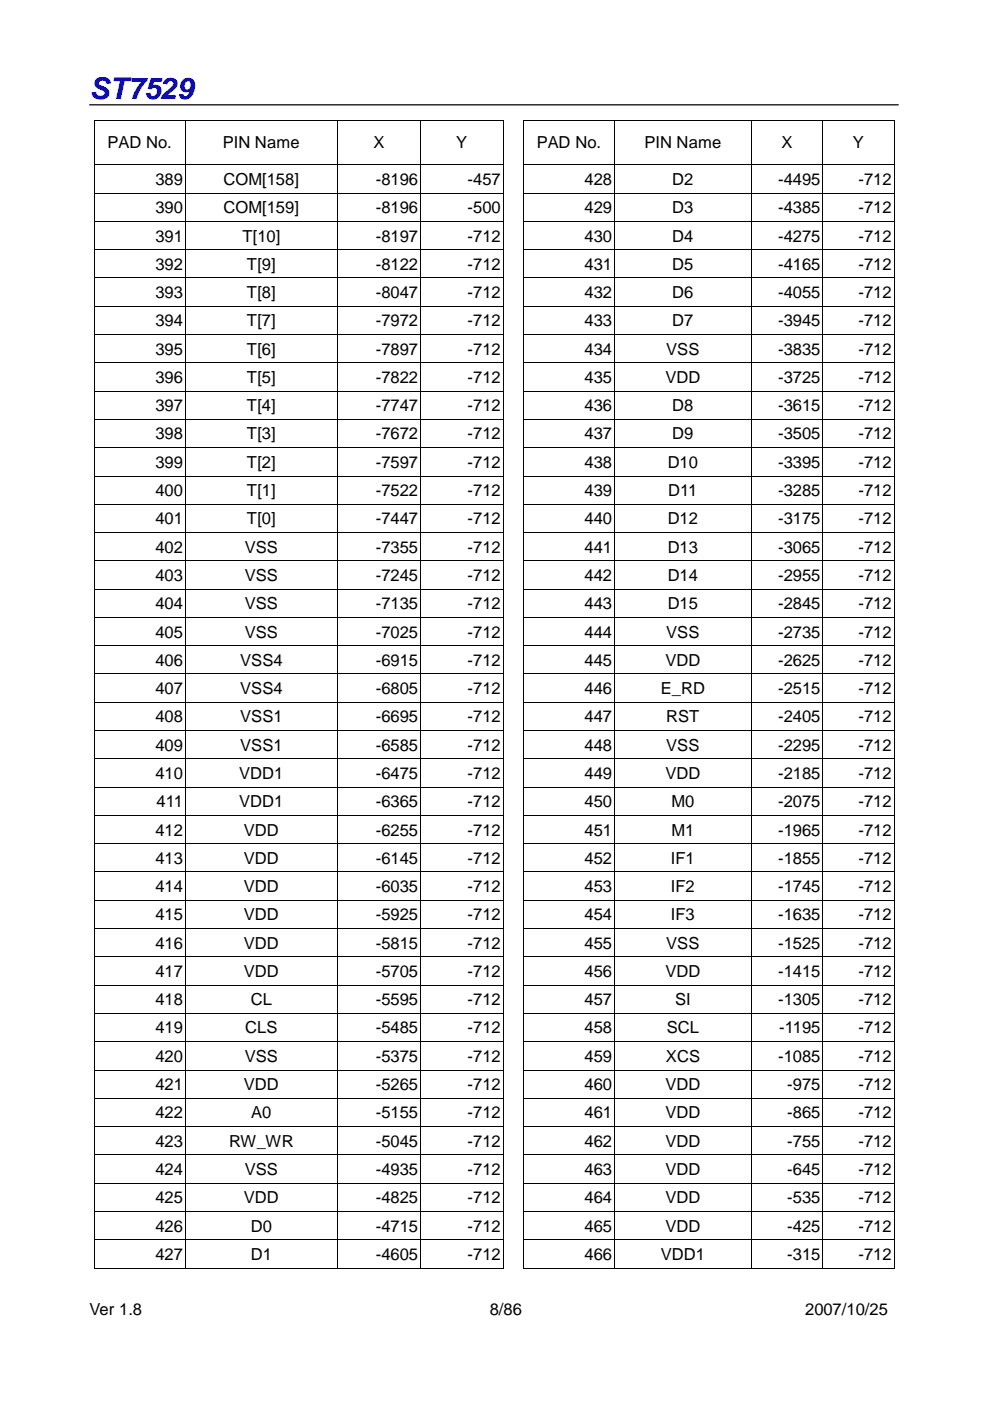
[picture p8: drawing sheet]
<svg xmlns="http://www.w3.org/2000/svg" width="210mm" height="297mm" viewBox="0 0 210 297" stroke-linecap="round" stroke-linejoin="round" font-family="sans-serif">
<defs><g id="words">
<text font-size="6.3" fill="#00f" x="19" y="20.9">ST7529</text>
<g font-size="3.5">
<text x="22.8" y="31.5">PAD No.</text>
<text x="47.2" y="31.5">PIN Name</text>
<text x="79.2" y="31.5">X</text>
<text x="96.7" y="31.5">Y</text>
<text x="113.8" y="31.5">PAD No.</text>
<text x="136.7" y="31.5">PIN Name</text>
<text x="165.7" y="31.5">X</text>
<text x="180.8" y="31.5">Y</text>
<text x="32.9" y="39.2">389</text>
<text x="47.4" y="39.2">COM[158]</text>
<text x="79.7" y="39.2">-8196</text>
<text x="99.1" y="39.2">-457</text>
<text x="124" y="39.2">428</text>
<text x="142.5" y="39.2">D2</text>
<text x="165" y="39.2">-4495</text>
<text x="182" y="39.2">-712</text>
<text x="32.9" y="45.2">390</text>
<text x="47.4" y="45.2">COM[159]</text>
<text x="79.7" y="45.2">-8196</text>
<text x="99.1" y="45.2">-500</text>
<text x="124" y="45.2">429</text>
<text x="142.5" y="45.2">D3</text>
<text x="165" y="45.2">-4385</text>
<text x="182" y="45.2">-712</text>
<text x="32.9" y="51.2">391</text>
<text x="51.4" y="51.2">T[10]</text>
<text x="79.7" y="51.2">-8197</text>
<text x="99.1" y="51.2">-712</text>
<text x="124" y="51.2">430</text>
<text x="142.5" y="51.2">D4</text>
<text x="165" y="51.2">-4275</text>
<text x="182" y="51.2">-712</text>
<text x="32.9" y="57.2">392</text>
<text x="52.4" y="57.2">T[9]</text>
<text x="79.7" y="57.2">-8122</text>
<text x="99.1" y="57.2">-712</text>
<text x="124" y="57.2">431</text>
<text x="142.5" y="57.2">D5</text>
<text x="165" y="57.2">-4165</text>
<text x="182" y="57.2">-712</text>
<text x="32.9" y="63.2">393</text>
<text x="52.4" y="63.2">T[8]</text>
<text x="79.7" y="63.2">-8047</text>
<text x="99.1" y="63.2">-712</text>
<text x="124" y="63.2">432</text>
<text x="142.5" y="63.2">D6</text>
<text x="165" y="63.2">-4055</text>
<text x="182" y="63.2">-712</text>
<text x="32.9" y="69.2">394</text>
<text x="52.4" y="69.2">T[7]</text>
<text x="79.7" y="69.2">-7972</text>
<text x="99.1" y="69.2">-712</text>
<text x="124" y="69.2">433</text>
<text x="142.5" y="69.2">D7</text>
<text x="165" y="69.2">-3945</text>
<text x="182" y="69.2">-712</text>
<text x="32.9" y="75.2">395</text>
<text x="52.4" y="75.2">T[6]</text>
<text x="79.7" y="75.2">-7897</text>
<text x="99.1" y="75.2">-712</text>
<text x="124" y="75.2">434</text>
<text x="141.3" y="75.2">VSS</text>
<text x="165" y="75.2">-3835</text>
<text x="182" y="75.2">-712</text>
<text x="32.9" y="81.2">396</text>
<text x="52.4" y="81.2">T[5]</text>
<text x="79.7" y="81.2">-7822</text>
<text x="99.1" y="81.2">-712</text>
<text x="124" y="81.2">435</text>
<text x="141.1" y="81.2">VDD</text>
<text x="165" y="81.2">-3725</text>
<text x="182" y="81.2">-712</text>
<text x="32.9" y="87.2">397</text>
<text x="52.4" y="87.2">T[4]</text>
<text x="79.7" y="87.2">-7747</text>
<text x="99.1" y="87.2">-712</text>
<text x="124" y="87.2">436</text>
<text x="142.5" y="87.2">D8</text>
<text x="165" y="87.2">-3615</text>
<text x="182" y="87.2">-712</text>
<text x="32.9" y="93.2">398</text>
<text x="52.4" y="93.2">T[3]</text>
<text x="79.7" y="93.2">-7672</text>
<text x="99.1" y="93.2">-712</text>
<text x="124" y="93.2">437</text>
<text x="142.5" y="93.2">D9</text>
<text x="165" y="93.2">-3505</text>
<text x="182" y="93.2">-712</text>
<text x="32.9" y="99.2">399</text>
<text x="52.4" y="99.2">T[2]</text>
<text x="79.7" y="99.2">-7597</text>
<text x="99.1" y="99.2">-712</text>
<text x="124" y="99.2">438</text>
<text x="141.6" y="99.2">D10</text>
<text x="165" y="99.2">-3395</text>
<text x="182" y="99.2">-712</text>
<text x="32.9" y="105.2">400</text>
<text x="52.4" y="105.2">T[1]</text>
<text x="79.7" y="105.2">-7522</text>
<text x="99.1" y="105.2">-712</text>
<text x="124" y="105.2">439</text>
<text x="141.7" y="105.2">D11</text>
<text x="165" y="105.2">-3285</text>
<text x="182" y="105.2">-712</text>
<text x="32.9" y="111.2">401</text>
<text x="52.4" y="111.2">T[0]</text>
<text x="79.7" y="111.2">-7447</text>
<text x="99.1" y="111.2">-712</text>
<text x="124" y="111.2">440</text>
<text x="141.6" y="111.2">D12</text>
<text x="165" y="111.2">-3175</text>
<text x="182" y="111.2">-712</text>
<text x="32.9" y="117.2">402</text>
<text x="51.9" y="117.2">VSS</text>
<text x="79.7" y="117.2">-7355</text>
<text x="99.1" y="117.2">-712</text>
<text x="124" y="117.2">441</text>
<text x="141.6" y="117.2">D13</text>
<text x="165" y="117.2">-3065</text>
<text x="182" y="117.2">-712</text>
<text x="32.9" y="123.2">403</text>
<text x="51.9" y="123.2">VSS</text>
<text x="79.7" y="123.2">-7245</text>
<text x="99.1" y="123.2">-712</text>
<text x="124" y="123.2">442</text>
<text x="141.6" y="123.2">D14</text>
<text x="165" y="123.2">-2955</text>
<text x="182" y="123.2">-712</text>
<text x="32.9" y="129.2">404</text>
<text x="51.9" y="129.2">VSS</text>
<text x="79.7" y="129.2">-7135</text>
<text x="99.1" y="129.2">-712</text>
<text x="124" y="129.2">443</text>
<text x="141.6" y="129.2">D15</text>
<text x="165" y="129.2">-2845</text>
<text x="182" y="129.2">-712</text>
<text x="32.9" y="135.2">405</text>
<text x="51.9" y="135.2">VSS</text>
<text x="79.7" y="135.2">-7025</text>
<text x="99.1" y="135.2">-712</text>
<text x="124" y="135.2">444</text>
<text x="141.3" y="135.2">VSS</text>
<text x="165" y="135.2">-2735</text>
<text x="182" y="135.2">-712</text>
<text x="32.9" y="141.2">406</text>
<text x="50.9" y="141.2">VSS4</text>
<text x="79.7" y="141.2">-6915</text>
<text x="99.1" y="141.2">-712</text>
<text x="124" y="141.2">445</text>
<text x="141.1" y="141.2">VDD</text>
<text x="165" y="141.2">-2625</text>
<text x="182" y="141.2">-712</text>
<text x="32.9" y="147.2">407</text>
<text x="50.9" y="147.2">VSS4</text>
<text x="79.7" y="147.2">-6805</text>
<text x="99.1" y="147.2">-712</text>
<text x="124" y="147.2">446</text>
<text x="140.1" y="147.2">E_RD</text>
<text x="165" y="147.2">-2515</text>
<text x="182" y="147.2">-712</text>
<text x="32.9" y="153.2">408</text>
<text x="50.9" y="153.2">VSS1</text>
<text x="79.7" y="153.2">-6695</text>
<text x="99.1" y="153.2">-712</text>
<text x="124" y="153.2">447</text>
<text x="141.3" y="153.2">RST</text>
<text x="165" y="153.2">-2405</text>
<text x="182" y="153.2">-712</text>
<text x="32.9" y="159.2">409</text>
<text x="50.9" y="159.2">VSS1</text>
<text x="79.7" y="159.2">-6585</text>
<text x="99.1" y="159.2">-712</text>
<text x="124" y="159.2">448</text>
<text x="141.3" y="159.2">VSS</text>
<text x="165" y="159.2">-2295</text>
<text x="182" y="159.2">-712</text>
<text x="32.9" y="165.1">410</text>
<text x="50.7" y="165.1">VDD1</text>
<text x="79.7" y="165.1">-6475</text>
<text x="99.1" y="165.1">-712</text>
<text x="124" y="165.1">449</text>
<text x="141.1" y="165.1">VDD</text>
<text x="165" y="165.1">-2185</text>
<text x="182" y="165.1">-712</text>
<text x="33.2" y="171.2">411</text>
<text x="50.7" y="171.2">VDD1</text>
<text x="79.7" y="171.2">-6365</text>
<text x="99.1" y="171.2">-712</text>
<text x="124" y="171.2">450</text>
<text x="142.4" y="171.2">M0</text>
<text x="165" y="171.2">-2075</text>
<text x="182" y="171.2">-712</text>
<text x="32.9" y="177.2">412</text>
<text x="51.7" y="177.2">VDD</text>
<text x="79.7" y="177.2">-6255</text>
<text x="99.1" y="177.2">-712</text>
<text x="124" y="177.2">451</text>
<text x="142.4" y="177.2">M1</text>
<text x="165" y="177.2">-1965</text>
<text x="182" y="177.2">-712</text>
<text x="32.9" y="183.1">413</text>
<text x="51.7" y="183.1">VDD</text>
<text x="79.7" y="183.1">-6145</text>
<text x="99.1" y="183.1">-712</text>
<text x="124" y="183.1">452</text>
<text x="142.2" y="183.1">IF1</text>
<text x="165" y="183.1">-1855</text>
<text x="182" y="183.1">-712</text>
<text x="32.9" y="189.1">414</text>
<text x="51.7" y="189.1">VDD</text>
<text x="79.7" y="189.1">-6035</text>
<text x="99.1" y="189.1">-712</text>
<text x="124" y="189.1">453</text>
<text x="142.2" y="189.1">IF2</text>
<text x="165" y="189.1">-1745</text>
<text x="182" y="189.1">-712</text>
<text x="32.9" y="195.2">415</text>
<text x="51.7" y="195.2">VDD</text>
<text x="79.7" y="195.2">-5925</text>
<text x="99.1" y="195.2">-712</text>
<text x="124" y="195.2">454</text>
<text x="142.2" y="195.2">IF3</text>
<text x="165" y="195.2">-1635</text>
<text x="182" y="195.2">-712</text>
<text x="32.9" y="201.1">416</text>
<text x="51.7" y="201.1">VDD</text>
<text x="79.7" y="201.1">-5815</text>
<text x="99.1" y="201.1">-712</text>
<text x="124" y="201.1">455</text>
<text x="141.3" y="201.1">VSS</text>
<text x="165" y="201.1">-1525</text>
<text x="182" y="201.1">-712</text>
<text x="32.9" y="207.1">417</text>
<text x="51.7" y="207.1">VDD</text>
<text x="79.7" y="207.1">-5705</text>
<text x="99.1" y="207.1">-712</text>
<text x="124" y="207.1">456</text>
<text x="141.1" y="207.1">VDD</text>
<text x="165" y="207.1">-1415</text>
<text x="182" y="207.1">-712</text>
<text x="32.9" y="213.1">418</text>
<text x="53.2" y="213.1">CL</text>
<text x="79.7" y="213.1">-5595</text>
<text x="99.1" y="213.1">-712</text>
<text x="124" y="213.1">457</text>
<text x="143.1" y="213.1">SI</text>
<text x="165" y="213.1">-1305</text>
<text x="182" y="213.1">-712</text>
<text x="32.9" y="219.1">419</text>
<text x="52" y="219.1">CLS</text>
<text x="79.7" y="219.1">-5485</text>
<text x="99.1" y="219.1">-712</text>
<text x="124" y="219.1">458</text>
<text x="141.4" y="219.1">SCL</text>
<text x="165.2" y="219.1">-1195</text>
<text x="182" y="219.1">-712</text>
<text x="32.9" y="225.1">420</text>
<text x="51.9" y="225.1">VSS</text>
<text x="79.7" y="225.1">-5375</text>
<text x="99.1" y="225.1">-712</text>
<text x="124" y="225.1">459</text>
<text x="141.2" y="225.1">XCS</text>
<text x="165" y="225.1">-1085</text>
<text x="182" y="225.1">-712</text>
<text x="32.9" y="231.1">421</text>
<text x="51.7" y="231.1">VDD</text>
<text x="79.7" y="231.1">-5265</text>
<text x="99.1" y="231.1">-712</text>
<text x="124" y="231.1">460</text>
<text x="141.1" y="231.1">VDD</text>
<text x="166.9" y="231.1">-975</text>
<text x="182" y="231.1">-712</text>
<text x="32.9" y="237.1">422</text>
<text x="53.3" y="237.1">A0</text>
<text x="79.7" y="237.1">-5155</text>
<text x="99.1" y="237.1">-712</text>
<text x="124" y="237.1">461</text>
<text x="141.1" y="237.1">VDD</text>
<text x="166.9" y="237.1">-865</text>
<text x="182" y="237.1">-712</text>
<text x="32.9" y="243.1">423</text>
<text x="48.6" y="243.1">RW_WR</text>
<text x="79.7" y="243.1">-5045</text>
<text x="99.1" y="243.1">-712</text>
<text x="124" y="243.1">462</text>
<text x="141.1" y="243.1">VDD</text>
<text x="166.9" y="243.1">-755</text>
<text x="182" y="243.1">-712</text>
<text x="32.9" y="249.1">424</text>
<text x="51.9" y="249.1">VSS</text>
<text x="79.7" y="249.1">-4935</text>
<text x="99.1" y="249.1">-712</text>
<text x="124" y="249.1">463</text>
<text x="141.1" y="249.1">VDD</text>
<text x="166.9" y="249.1">-645</text>
<text x="182" y="249.1">-712</text>
<text x="32.9" y="255.1">425</text>
<text x="51.7" y="255.1">VDD</text>
<text x="79.7" y="255.1">-4825</text>
<text x="99.1" y="255.1">-712</text>
<text x="124" y="255.1">464</text>
<text x="141.1" y="255.1">VDD</text>
<text x="166.9" y="255.1">-535</text>
<text x="182" y="255.1">-712</text>
<text x="32.9" y="261.1">426</text>
<text x="53.2" y="261.1">D0</text>
<text x="79.7" y="261.1">-4715</text>
<text x="99.1" y="261.1">-712</text>
<text x="124" y="261.1">465</text>
<text x="141.1" y="261.1">VDD</text>
<text x="166.9" y="261.1">-425</text>
<text x="182" y="261.1">-712</text>
<text x="32.9" y="267.1">427</text>
<text x="53.2" y="267.1">D1</text>
<text x="79.7" y="267.1">-4605</text>
<text x="99.1" y="267.1">-712</text>
<text x="124" y="267.1">466</text>
<text x="140.1" y="267.1">VDD1</text>
<text x="166.9" y="267.1">-315</text>
<text x="182" y="267.1">-712</text>
<text x="19" y="278.7">Ver 1.8</text>
<text x="103.8" y="278.7">8/86</text>
<text x="170.7" y="278.7">2007/10/25</text>
</g>
</g></defs>
<path d="M19 22.2h171.5" fill="none" stroke="#010101" stroke-width=".26"/>
<g fill="#000">
<path d="M19.9 25.4h.2v.2h-.2zM19.9 34.8h.2v.2h-.2zM39.2 25.4h.2v.2h-.2zM39.2 34.8h.2v.2h-.2zM71.5 25.4h.2v.2h-.2zM71.5 34.8h.2v.2h-.2zM89.1 25.4h.1v.2h-.1zM89.1 34.8h.1v.2h-.1zM106.6 25.4h.2v.2h-.2zM106.6 34.8h.2v.2h-.2zM110.9 25.4h.2v.2h-.2zM110.9 34.8h.2v.2h-.2z"/>
<path d="M130.2 25.4h.2v.2h-.2zM130.2 34.8h.2v.2h-.2zM159.3 25.4h.1v.2h-.1zM159.3 34.8h.1v.2h-.1zM174.4 25.4h.1v.2h-.1zM174.4 34.8h.1v.2h-.1zM189.5 25.4h.2v.2h-.2zM189.5 34.8h.2v.2h-.2zM19.9 40.9h.2v.1h-.2zM19.9 46.9h.2v.1h-.2zM19.9 52.8h.2v.2h-.2zM19.9 58.8h.2v.2h-.2z"/>
<path d="M39.2 40.9h.2v.1h-.2zM39.2 46.9h.2v.1h-.2zM39.2 52.8h.2v.2h-.2zM39.2 58.8h.2v.2h-.2zM71.5 40.9h.2v.1h-.2zM71.5 46.9h.2v.1h-.2zM71.5 52.8h.2v.2h-.2zM71.5 58.8h.2v.2h-.2zM89.1 40.9h.1v.1h-.1zM89.1 46.9h.1v.1h-.1zM89.1 52.8h.1v.2h-.1zM89.1 58.8h.1v.2h-.1z"/>
<path d="M106.6 40.9h.2v.1h-.2zM106.6 46.9h.2v.1h-.2zM106.6 52.8h.2v.2h-.2zM106.6 58.8h.2v.2h-.2zM110.9 40.9h.2v.1h-.2zM110.9 46.9h.2v.1h-.2zM110.9 52.8h.2v.2h-.2zM110.9 58.8h.2v.2h-.2zM130.2 40.9h.2v.1h-.2zM130.2 46.9h.2v.1h-.2zM130.2 52.8h.2v.2h-.2zM130.2 58.8h.2v.2h-.2z"/>
<path d="M159.3 40.9h.1v.1h-.1zM159.3 46.9h.1v.1h-.1zM159.3 52.8h.1v.2h-.1zM159.3 58.8h.1v.2h-.1zM174.4 40.9h.1v.1h-.1zM174.4 46.9h.1v.1h-.1zM174.4 52.8h.1v.2h-.1zM174.4 58.8h.1v.2h-.1zM189.5 40.9h.2v.1h-.2zM189.5 46.9h.2v.1h-.2zM189.5 52.8h.2v.2h-.2zM189.5 58.8h.2v.2h-.2z"/>
<path d="M19.9 64.9h.2v.1h-.2zM19.9 70.8h.2v.2h-.2zM19.9 76.8h.2v.2h-.2zM39.2 64.9h.2v.1h-.2zM39.2 70.8h.2v.2h-.2zM39.2 76.8h.2v.2h-.2zM71.5 64.9h.2v.1h-.2zM71.5 70.8h.2v.2h-.2zM71.5 76.8h.2v.2h-.2zM89.1 64.9h.1v.1h-.1zM89.1 70.8h.1v.2h-.1zM89.1 76.8h.1v.2h-.1z"/>
<path d="M106.6 64.9h.2v.1h-.2zM106.6 70.8h.2v.2h-.2zM106.6 76.8h.2v.2h-.2zM110.9 64.9h.2v.1h-.2zM110.9 70.8h.2v.2h-.2zM110.9 76.8h.2v.2h-.2zM130.2 64.9h.2v.1h-.2zM130.2 70.8h.2v.2h-.2zM130.2 76.8h.2v.2h-.2zM159.3 64.9h.1v.1h-.1zM159.3 70.8h.1v.2h-.1zM159.3 76.8h.1v.2h-.1z"/>
<path d="M174.4 64.9h.1v.1h-.1zM174.4 70.8h.1v.2h-.1zM174.4 76.8h.1v.2h-.1zM189.5 64.9h.2v.1h-.2zM189.5 70.8h.2v.2h-.2zM189.5 76.8h.2v.2h-.2zM19.9 82.8h.2v.2h-.2zM19.9 88.8h.2v.2h-.2zM19.9 94.8h.2v.2h-.2zM39.2 82.8h.2v.2h-.2zM39.2 88.8h.2v.2h-.2zM39.2 94.8h.2v.2h-.2z"/>
<path d="M71.5 82.8h.2v.2h-.2zM71.5 88.8h.2v.2h-.2zM71.5 94.8h.2v.2h-.2zM89.1 82.8h.1v.2h-.1zM89.1 88.8h.1v.2h-.1zM89.1 94.8h.1v.2h-.1zM106.6 82.8h.2v.2h-.2zM106.6 88.8h.2v.2h-.2zM106.6 94.8h.2v.2h-.2zM110.9 82.8h.2v.2h-.2zM110.9 88.8h.2v.2h-.2zM110.9 94.8h.2v.2h-.2z"/>
<path d="M130.2 82.8h.2v.2h-.2zM130.2 88.8h.2v.2h-.2zM130.2 94.8h.2v.2h-.2zM159.3 82.8h.1v.2h-.1zM159.3 88.8h.1v.2h-.1zM159.3 94.8h.1v.2h-.1zM174.4 82.8h.1v.2h-.1zM174.4 88.8h.1v.2h-.1zM174.4 94.8h.1v.2h-.1zM189.5 82.8h.2v.2h-.2zM189.5 88.8h.2v.2h-.2zM189.5 94.8h.2v.2h-.2z"/>
<path d="M19.9 100.8h.2v.2h-.2zM19.9 106.8h.2v.2h-.2zM19.9 112.8h.2v.2h-.2zM19.9 118.8h.2v.2h-.2zM39.2 100.8h.2v.2h-.2zM39.2 106.8h.2v.2h-.2zM39.2 112.8h.2v.2h-.2zM39.2 118.8h.2v.2h-.2zM71.5 100.8h.2v.2h-.2zM71.5 106.8h.2v.2h-.2zM71.5 112.8h.2v.2h-.2zM71.5 118.8h.2v.2h-.2z"/>
<path d="M89.1 100.8h.1v.2h-.1zM89.1 106.8h.1v.2h-.1zM89.1 112.8h.1v.2h-.1zM89.1 118.8h.1v.2h-.1zM106.6 100.8h.2v.2h-.2zM106.6 106.8h.2v.2h-.2zM106.6 112.8h.2v.2h-.2zM106.6 118.8h.2v.2h-.2zM110.9 100.8h.2v.2h-.2zM110.9 106.8h.2v.2h-.2zM110.9 112.8h.2v.2h-.2zM110.9 118.8h.2v.2h-.2z"/>
<path d="M130.2 100.8h.2v.2h-.2zM130.2 106.8h.2v.2h-.2zM130.2 112.8h.2v.2h-.2zM130.2 118.8h.2v.2h-.2zM159.3 100.8h.1v.2h-.1zM159.3 106.8h.1v.2h-.1zM159.3 112.8h.1v.2h-.1zM159.3 118.8h.1v.2h-.1zM174.4 100.8h.1v.2h-.1zM174.4 106.8h.1v.2h-.1zM174.4 112.8h.1v.2h-.1zM174.4 118.8h.1v.2h-.1z"/>
<path d="M189.5 100.8h.2v.2h-.2zM189.5 106.8h.2v.2h-.2zM189.5 112.8h.2v.2h-.2zM189.5 118.8h.2v.2h-.2zM19.9 124.8h.2v.2h-.2zM19.9 130.8h.2v.2h-.2zM19.9 136.8h.2v.2h-.2zM39.2 124.8h.2v.2h-.2zM39.2 130.8h.2v.2h-.2zM39.2 136.8h.2v.2h-.2zM71.5 124.8h.2v.2h-.2zM71.5 130.8h.2v.2h-.2z"/>
<path d="M71.5 136.8h.2v.2h-.2zM89.1 124.8h.1v.2h-.1zM89.1 130.8h.1v.2h-.1zM89.1 136.8h.1v.2h-.1zM106.6 124.8h.2v.2h-.2zM106.6 130.8h.2v.2h-.2zM106.6 136.8h.2v.2h-.2zM110.9 124.8h.2v.2h-.2zM110.9 130.8h.2v.2h-.2zM110.9 136.8h.2v.2h-.2zM130.2 124.8h.2v.2h-.2zM130.2 130.8h.2v.2h-.2z"/>
<path d="M130.2 136.8h.2v.2h-.2zM159.3 124.8h.1v.2h-.1zM159.3 130.8h.1v.2h-.1zM159.3 136.8h.1v.2h-.1zM174.4 124.8h.1v.2h-.1zM174.4 130.8h.1v.2h-.1zM174.4 136.8h.1v.2h-.1zM189.5 124.8h.2v.2h-.2zM189.5 130.8h.2v.2h-.2zM189.5 136.8h.2v.2h-.2zM19.9 142.8h.2v.2h-.2zM19.9 148.8h.2v.2h-.2z"/>
<path d="M19.9 154.8h.2v.2h-.2zM39.2 142.8h.2v.2h-.2zM39.2 148.8h.2v.2h-.2zM39.2 154.8h.2v.2h-.2zM71.5 142.8h.2v.2h-.2zM71.5 148.8h.2v.2h-.2zM71.5 154.8h.2v.2h-.2zM89.1 142.8h.1v.2h-.1zM89.1 148.8h.1v.2h-.1zM89.1 154.8h.1v.2h-.1zM106.6 142.8h.2v.2h-.2zM106.6 148.8h.2v.2h-.2z"/>
<path d="M106.6 154.8h.2v.2h-.2zM110.9 142.8h.2v.2h-.2zM110.9 148.8h.2v.2h-.2zM110.9 154.8h.2v.2h-.2zM130.2 142.8h.2v.2h-.2zM130.2 148.8h.2v.2h-.2zM130.2 154.8h.2v.2h-.2zM159.3 142.8h.1v.2h-.1zM159.3 148.8h.1v.2h-.1zM159.3 154.8h.1v.2h-.1zM174.4 142.8h.1v.2h-.1zM174.4 148.8h.1v.2h-.1z"/>
<path d="M174.4 154.8h.1v.2h-.1zM189.5 142.8h.2v.2h-.2zM189.5 148.8h.2v.2h-.2zM189.5 154.8h.2v.2h-.2zM19.9 160.8h.2v.2h-.2zM19.9 166.8h.2v.2h-.2zM19.9 172.8h.2v.2h-.2zM19.9 178.8h.2v.1h-.2zM39.2 160.8h.2v.2h-.2zM39.2 166.8h.2v.2h-.2zM39.2 172.8h.2v.2h-.2zM39.2 178.8h.2v.1h-.2z"/>
<path d="M71.5 160.8h.2v.2h-.2zM71.5 166.8h.2v.2h-.2zM71.5 172.8h.2v.2h-.2zM71.5 178.8h.2v.1h-.2zM89.1 160.8h.1v.2h-.1zM89.1 166.8h.1v.2h-.1zM89.1 172.8h.1v.2h-.1zM89.1 178.8h.1v.1h-.1zM106.6 160.8h.2v.2h-.2zM106.6 166.8h.2v.2h-.2zM106.6 172.8h.2v.2h-.2zM106.6 178.8h.2v.1h-.2z"/>
<path d="M110.9 160.8h.2v.2h-.2zM110.9 166.8h.2v.2h-.2zM110.9 172.8h.2v.2h-.2zM110.9 178.8h.2v.1h-.2zM130.2 160.8h.2v.2h-.2zM130.2 166.8h.2v.2h-.2zM130.2 172.8h.2v.2h-.2zM130.2 178.8h.2v.1h-.2zM159.3 160.8h.1v.2h-.1zM159.3 166.8h.1v.2h-.1zM159.3 172.8h.1v.2h-.1zM159.3 178.8h.1v.1h-.1z"/>
<path d="M174.4 160.8h.1v.2h-.1zM174.4 166.8h.1v.2h-.1zM174.4 172.8h.1v.2h-.1zM174.4 178.8h.1v.1h-.1zM189.5 160.8h.2v.2h-.2zM189.5 166.8h.2v.2h-.2zM189.5 172.8h.2v.2h-.2zM189.5 178.8h.2v.1h-.2zM19.9 184.8h.2v.2h-.2zM19.9 190.8h.2v.2h-.2zM19.9 196.8h.2v.1h-.2zM39.2 184.8h.2v.2h-.2z"/>
<path d="M39.2 190.8h.2v.2h-.2zM39.2 196.8h.2v.1h-.2zM71.5 184.8h.2v.2h-.2zM71.5 190.8h.2v.2h-.2zM71.5 196.8h.2v.1h-.2zM89.1 184.8h.1v.2h-.1zM89.1 190.8h.1v.2h-.1zM89.1 196.8h.1v.1h-.1zM106.6 184.8h.2v.2h-.2zM106.6 190.8h.2v.2h-.2zM106.6 196.8h.2v.1h-.2zM110.9 184.8h.2v.2h-.2z"/>
<path d="M110.9 190.8h.2v.2h-.2zM110.9 196.8h.2v.1h-.2zM130.2 184.8h.2v.2h-.2zM130.2 190.8h.2v.2h-.2zM130.2 196.8h.2v.1h-.2zM159.3 184.8h.1v.2h-.1zM159.3 190.8h.1v.2h-.1zM159.3 196.8h.1v.1h-.1zM174.4 184.8h.1v.2h-.1zM174.4 190.8h.1v.2h-.1zM174.4 196.8h.1v.1h-.1zM189.5 184.8h.2v.2h-.2z"/>
<path d="M189.5 190.8h.2v.2h-.2zM189.5 196.8h.2v.1h-.2zM19.9 202.8h.2v.1h-.2zM19.9 208.8h.2v.2h-.2zM19.9 214.8h.2v.1h-.2zM39.2 202.8h.2v.1h-.2zM39.2 208.8h.2v.2h-.2zM39.2 214.8h.2v.1h-.2zM71.5 202.8h.2v.1h-.2zM71.5 208.8h.2v.2h-.2zM71.5 214.8h.2v.1h-.2zM89.1 202.8h.1v.1h-.1z"/>
<path d="M89.1 208.8h.1v.2h-.1zM89.1 214.8h.1v.1h-.1zM106.6 202.8h.2v.1h-.2zM106.6 208.8h.2v.2h-.2zM106.6 214.8h.2v.1h-.2zM110.9 202.8h.2v.1h-.2zM110.9 208.8h.2v.2h-.2zM110.9 214.8h.2v.1h-.2zM130.2 202.8h.2v.1h-.2zM130.2 208.8h.2v.2h-.2zM130.2 214.8h.2v.1h-.2zM159.3 202.8h.1v.1h-.1z"/>
<path d="M159.3 208.8h.1v.2h-.1zM159.3 214.8h.1v.1h-.1zM174.4 202.8h.1v.1h-.1zM174.4 208.8h.1v.2h-.1zM174.4 214.8h.1v.1h-.1zM189.5 202.8h.2v.1h-.2zM189.5 208.8h.2v.2h-.2zM189.5 214.8h.2v.1h-.2zM19.9 220.8h.2v.1h-.2zM19.9 226.8h.2v.1h-.2zM19.9 232.7h.2v.2h-.2zM19.9 238.8h.2v.1h-.2z"/>
<path d="M39.2 220.8h.2v.1h-.2zM39.2 226.8h.2v.1h-.2zM39.2 232.7h.2v.2h-.2zM39.2 238.8h.2v.1h-.2zM71.5 220.8h.2v.1h-.2zM71.5 226.8h.2v.1h-.2zM71.5 232.7h.2v.2h-.2zM71.5 238.8h.2v.1h-.2zM89.1 220.8h.1v.1h-.1zM89.1 226.8h.1v.1h-.1zM89.1 232.7h.1v.2h-.1zM89.1 238.8h.1v.1h-.1z"/>
<path d="M106.6 220.8h.2v.1h-.2zM106.6 226.8h.2v.1h-.2zM106.6 232.7h.2v.2h-.2zM106.6 238.8h.2v.1h-.2zM110.9 220.8h.2v.1h-.2zM110.9 226.8h.2v.1h-.2zM110.9 232.7h.2v.2h-.2zM110.9 238.8h.2v.1h-.2zM130.2 220.8h.2v.1h-.2zM130.2 226.8h.2v.1h-.2zM130.2 232.7h.2v.2h-.2zM130.2 238.8h.2v.1h-.2z"/>
<path d="M159.3 220.8h.1v.1h-.1zM159.3 226.8h.1v.1h-.1zM159.3 232.7h.1v.2h-.1zM159.3 238.8h.1v.1h-.1zM174.4 220.8h.1v.1h-.1zM174.4 226.8h.1v.1h-.1zM174.4 232.7h.1v.2h-.1zM174.4 238.8h.1v.1h-.1zM189.5 220.8h.2v.1h-.2zM189.5 226.8h.2v.1h-.2zM189.5 232.7h.2v.2h-.2zM189.5 238.8h.2v.1h-.2z"/>
<path d="M19.9 244.8h.2v.1h-.2zM19.9 250.7h.2v.2h-.2zM19.9 256.8h.2v.1h-.2zM39.2 244.8h.2v.1h-.2zM39.2 250.7h.2v.2h-.2zM39.2 256.8h.2v.1h-.2zM71.5 244.8h.2v.1h-.2zM71.5 250.7h.2v.2h-.2zM71.5 256.8h.2v.1h-.2zM89.1 244.8h.1v.1h-.1zM89.1 250.7h.1v.2h-.1zM89.1 256.8h.1v.1h-.1z"/>
<path d="M106.6 244.8h.2v.1h-.2zM106.6 250.7h.2v.2h-.2zM106.6 256.8h.2v.1h-.2zM110.9 244.8h.2v.1h-.2zM110.9 250.7h.2v.2h-.2zM110.9 256.8h.2v.1h-.2zM130.2 244.8h.2v.1h-.2zM130.2 250.7h.2v.2h-.2zM130.2 256.8h.2v.1h-.2zM159.3 244.8h.1v.1h-.1zM159.3 250.7h.1v.2h-.1zM159.3 256.8h.1v.1h-.1z"/>
<path d="M174.4 244.8h.1v.1h-.1zM174.4 250.7h.1v.2h-.1zM174.4 256.8h.1v.1h-.1zM189.5 244.8h.2v.1h-.2zM189.5 250.7h.2v.2h-.2zM189.5 256.8h.2v.1h-.2zM19.9 262.8h.2v.1h-.2zM19.9 268.8h.2v.1h-.2zM39.2 262.8h.2v.1h-.2zM39.2 268.8h.2v.1h-.2zM71.5 262.8h.2v.1h-.2zM71.5 268.8h.2v.1h-.2z"/>
<path d="M89.1 262.8h.1v.1h-.1zM89.1 268.8h.1v.1h-.1zM106.6 262.8h.2v.1h-.2zM106.6 268.8h.2v.1h-.2zM110.9 262.8h.2v.1h-.2zM110.9 268.8h.2v.1h-.2zM130.2 262.8h.2v.1h-.2zM130.2 268.8h.2v.1h-.2zM159.3 262.8h.1v.1h-.1zM159.3 268.8h.1v.1h-.1zM174.4 262.8h.1v.1h-.1zM174.4 268.8h.1v.1h-.1z"/>
<path d="M189.5 262.8h.2v.1h-.2zM189.5 268.8h.2v.1h-.2z"/>
</g>
<g fill="none" stroke="#000" stroke-width=".21">
<path d="M20 25.6v9.2M20 35v5.9M20.1 25.5h19.1M20.1 34.9h19.1M39.3 25.6v9.2M39.3 35v5.9M39.4 25.5h32.1M39.4 34.9h32.1M71.6 25.6v9.2M71.6 35v5.9M71.7 25.5h17.4M71.7 34.9h17.4"/>
<path d="M89.2 25.6v9.2M89.2 35v5.9M89.2 25.5h17.4M89.2 34.9h17.4M106.7 25.6v9.2M106.7 35v5.9M111 25.6v9.2M111 35v5.9M111.1 25.5h19.1M111.1 34.9h19.1M130.3 25.6v9.2M130.3 35v5.9"/>
<path d="M130.4 25.5h28.9M130.4 34.9h28.9M159.3 25.6v9.2M159.3 35v5.9M159.4 25.5h15M159.4 34.9h15M174.5 25.6v9.2M174.5 35v5.9M174.5 25.5h15M174.5 34.9h15M189.6 25.6v9.2M189.6 35v5.9"/>
<path d="M20 41v5.9M20 47v5.8M20 53v5.8M20 59v5.9M20.1 40.9h19.1M20.1 46.9h19.1M20.1 52.9h19.1M20.1 58.9h19.1M39.3 41v5.9M39.3 47v5.8M39.3 53v5.8M39.3 59v5.9"/>
<path d="M39.4 40.9h32.1M39.4 46.9h32.1M39.4 52.9h32.1M39.4 58.9h32.1M71.6 41v5.9M71.6 47v5.8M71.6 53v5.8M71.6 59v5.9M71.7 40.9h17.4M71.7 46.9h17.4M71.7 52.9h17.4M71.7 58.9h17.4"/>
<path d="M89.2 41v5.9M89.2 47v5.8M89.2 53v5.8M89.2 59v5.9M89.2 40.9h17.4M89.2 46.9h17.4M89.2 52.9h17.4M89.2 58.9h17.4M106.7 41v5.9M106.7 47v5.8M106.7 53v5.8M106.7 59v5.9"/>
<path d="M111 41v5.9M111 47v5.8M111 53v5.8M111 59v5.9M111.1 40.9h19.1M111.1 46.9h19.1M111.1 52.9h19.1M111.1 58.9h19.1M130.3 41v5.9M130.3 47v5.8M130.3 53v5.8M130.3 59v5.9"/>
<path d="M130.4 40.9h28.9M130.4 46.9h28.9M130.4 52.9h28.9M130.4 58.9h28.9M159.3 41v5.9M159.3 47v5.8M159.3 53v5.8M159.3 59v5.9M159.4 40.9h15M159.4 46.9h15M159.4 52.9h15M159.4 58.9h15"/>
<path d="M174.5 41v5.9M174.5 47v5.8M174.5 53v5.8M174.5 59v5.9M174.5 40.9h15M174.5 46.9h15M174.5 52.9h15M174.5 58.9h15M189.6 41v5.9M189.6 47v5.8M189.6 53v5.8M189.6 59v5.9"/>
<path d="M20 65v5.8M20 71v5.8M20 77v5.8M20.1 64.9h19.1M20.1 70.9h19.1M20.1 76.9h19.1M39.3 65v5.8M39.3 71v5.8M39.3 77v5.8M39.4 64.9h32.1M39.4 70.9h32.1M39.4 76.9h32.1"/>
<path d="M71.6 65v5.8M71.6 71v5.8M71.6 77v5.8M71.7 64.9h17.4M71.7 70.9h17.4M71.7 76.9h17.4M89.2 65v5.8M89.2 71v5.8M89.2 77v5.8M89.2 64.9h17.4M89.2 70.9h17.4M89.2 76.9h17.4"/>
<path d="M106.7 65v5.8M106.7 71v5.8M106.7 77v5.8M111 65v5.8M111 71v5.8M111 77v5.8M111.1 64.9h19.1M111.1 70.9h19.1M111.1 76.9h19.1M130.3 65v5.8M130.3 71v5.8M130.3 77v5.8"/>
<path d="M130.4 64.9h28.9M130.4 70.9h28.9M130.4 76.9h28.9M159.3 65v5.8M159.3 71v5.8M159.3 77v5.8M159.4 64.9h15M159.4 70.9h15M159.4 76.9h15M174.5 65v5.8M174.5 71v5.8M174.5 77v5.8"/>
<path d="M174.5 64.9h15M174.5 70.9h15M174.5 76.9h15M189.6 65v5.8M189.6 71v5.8M189.6 77v5.8M20 83v5.8M20 89v5.8M20 95v5.8M20.1 82.9h19.1M20.1 88.9h19.1M20.1 94.9h19.1"/>
<path d="M39.3 83v5.8M39.3 89v5.8M39.3 95v5.8M39.4 82.9h32.1M39.4 88.9h32.1M39.4 94.9h32.1M71.6 83v5.8M71.6 89v5.8M71.6 95v5.8M71.7 82.9h17.4M71.7 88.9h17.4M71.7 94.9h17.4"/>
<path d="M89.2 83v5.8M89.2 89v5.8M89.2 95v5.8M89.2 82.9h17.4M89.2 88.9h17.4M89.2 94.9h17.4M106.7 83v5.8M106.7 89v5.8M106.7 95v5.8M111 83v5.8M111 89v5.8M111 95v5.8"/>
<path d="M111.1 82.9h19.1M111.1 88.9h19.1M111.1 94.9h19.1M130.3 83v5.8M130.3 89v5.8M130.3 95v5.8M130.4 82.9h28.9M130.4 88.9h28.9M130.4 94.9h28.9M159.3 83v5.8M159.3 89v5.8M159.3 95v5.8"/>
<path d="M159.4 82.9h15M159.4 88.9h15M159.4 94.9h15M174.5 83v5.8M174.5 89v5.8M174.5 95v5.8M174.5 82.9h15M174.5 88.9h15M174.5 94.9h15M189.6 83v5.8M189.6 89v5.8M189.6 95v5.8"/>
<path d="M20 101v5.8M20 107v5.8M20 113v5.8M20 119v5.8M20.1 100.9h19.1M20.1 106.9h19.1M20.1 112.9h19.1M20.1 118.9h19.1M39.3 101v5.8M39.3 107v5.8M39.3 113v5.8M39.3 119v5.8"/>
<path d="M39.4 100.9h32.1M39.4 106.9h32.1M39.4 112.9h32.1M39.4 118.9h32.1M71.6 101v5.8M71.6 107v5.8M71.6 113v5.8M71.6 119v5.8M71.7 100.9h17.4M71.7 106.9h17.4M71.7 112.9h17.4M71.7 118.9h17.4"/>
<path d="M89.2 101v5.8M89.2 107v5.8M89.2 113v5.8M89.2 119v5.8M89.2 100.9h17.4M89.2 106.9h17.4M89.2 112.9h17.4M89.2 118.9h17.4M106.7 101v5.8M106.7 107v5.8M106.7 113v5.8M106.7 119v5.8"/>
<path d="M111 101v5.8M111 107v5.8M111 113v5.8M111 119v5.8M111.1 100.9h19.1M111.1 106.9h19.1M111.1 112.9h19.1M111.1 118.9h19.1M130.3 101v5.8M130.3 107v5.8M130.3 113v5.8M130.3 119v5.8"/>
<path d="M130.4 100.9h28.9M130.4 106.9h28.9M130.4 112.9h28.9M130.4 118.9h28.9M159.3 101v5.8M159.3 107v5.8M159.3 113v5.8M159.3 119v5.8M159.4 100.9h15M159.4 106.9h15M159.4 112.9h15M159.4 118.9h15"/>
<path d="M174.5 101v5.8M174.5 107v5.8M174.5 113v5.8M174.5 119v5.8M174.5 100.9h15M174.5 106.9h15M174.5 112.9h15M174.5 118.9h15M189.6 101v5.8M189.6 107v5.8M189.6 113v5.8M189.6 119v5.8"/>
<path d="M20 125v5.8M20 131v5.8M20 137v5.8M20.1 124.9h19.1M20.1 130.9h19.1M20.1 136.9h19.1M39.3 125v5.8M39.3 131v5.8M39.3 137v5.8M39.4 124.9h32.1M39.4 130.9h32.1M39.4 136.9h32.1"/>
<path d="M71.6 125v5.8M71.6 131v5.8M71.6 137v5.8M71.7 124.9h17.4M71.7 130.9h17.4M71.7 136.9h17.4M89.2 125v5.8M89.2 131v5.8M89.2 137v5.8M89.2 124.9h17.4M89.2 130.9h17.4M89.2 136.9h17.4"/>
<path d="M106.7 125v5.8M106.7 131v5.8M106.7 137v5.8M111 125v5.8M111 131v5.8M111 137v5.8M111.1 124.9h19.1M111.1 130.9h19.1M111.1 136.9h19.1M130.3 125v5.8M130.3 131v5.8M130.3 137v5.8"/>
<path d="M130.4 124.9h28.9M130.4 130.9h28.9M130.4 136.9h28.9M159.3 125v5.8M159.3 131v5.8M159.3 137v5.8M159.4 124.9h15M159.4 130.9h15M159.4 136.9h15M174.5 125v5.8M174.5 131v5.8M174.5 137v5.8"/>
<path d="M174.5 124.9h15M174.5 130.9h15M174.5 136.9h15M189.6 125v5.8M189.6 131v5.8M189.6 137v5.8M20 143v5.8M20 149v5.8M20 155v5.8M20.1 142.9h19.1M20.1 148.9h19.1M20.1 154.9h19.1"/>
<path d="M39.3 143v5.8M39.3 149v5.8M39.3 155v5.8M39.4 142.9h32.1M39.4 148.9h32.1M39.4 154.9h32.1M71.6 143v5.8M71.6 149v5.8M71.6 155v5.8M71.7 142.9h17.4M71.7 148.9h17.4M71.7 154.9h17.4"/>
<path d="M89.2 143v5.8M89.2 149v5.8M89.2 155v5.8M89.2 142.9h17.4M89.2 148.9h17.4M89.2 154.9h17.4M106.7 143v5.8M106.7 149v5.8M106.7 155v5.8M111 143v5.8M111 149v5.8M111 155v5.8"/>
<path d="M111.1 142.9h19.1M111.1 148.9h19.1M111.1 154.9h19.1M130.3 143v5.8M130.3 149v5.8M130.3 155v5.8M130.4 142.9h28.9M130.4 148.9h28.9M130.4 154.9h28.9M159.3 143v5.8M159.3 149v5.8M159.3 155v5.8"/>
<path d="M159.4 142.9h15M159.4 148.9h15M159.4 154.9h15M174.5 143v5.8M174.5 149v5.8M174.5 155v5.8M174.5 142.9h15M174.5 148.9h15M174.5 154.9h15M189.6 143v5.8M189.6 149v5.8M189.6 155v5.8"/>
<path d="M20 161v5.8M20 167v5.8M20 173v5.8M20 178.9v5.9M20.1 160.9h19.1M20.1 166.9h19.1M20.1 172.9h19.1M20.1 178.9h19.1M39.3 161v5.8M39.3 167v5.8M39.3 173v5.8M39.3 178.9v5.9"/>
<path d="M39.4 160.9h32.1M39.4 166.9h32.1M39.4 172.9h32.1M39.4 178.9h32.1M71.6 161v5.8M71.6 167v5.8M71.6 173v5.8M71.6 178.9v5.9M71.7 160.9h17.4M71.7 166.9h17.4M71.7 172.9h17.4M71.7 178.9h17.4"/>
<path d="M89.2 161v5.8M89.2 167v5.8M89.2 173v5.8M89.2 178.9v5.9M89.2 160.9h17.4M89.2 166.9h17.4M89.2 172.9h17.4M89.2 178.9h17.4M106.7 161v5.8M106.7 167v5.8M106.7 173v5.8M106.7 178.9v5.9"/>
<path d="M111 161v5.8M111 167v5.8M111 173v5.8M111 178.9v5.9M111.1 160.9h19.1M111.1 166.9h19.1M111.1 172.9h19.1M111.1 178.9h19.1M130.3 161v5.8M130.3 167v5.8M130.3 173v5.8M130.3 178.9v5.9"/>
<path d="M130.4 160.9h28.9M130.4 166.9h28.9M130.4 172.9h28.9M130.4 178.9h28.9M159.3 161v5.8M159.3 167v5.8M159.3 173v5.8M159.3 178.9v5.9M159.4 160.9h15M159.4 166.9h15M159.4 172.9h15M159.4 178.9h15"/>
<path d="M174.5 161v5.8M174.5 167v5.8M174.5 173v5.8M174.5 178.9v5.9M174.5 160.9h15M174.5 166.9h15M174.5 172.9h15M174.5 178.9h15M189.6 161v5.8M189.6 167v5.8M189.6 173v5.8M189.6 178.9v5.9"/>
<path d="M20 185v5.8M20 191v5.8M20 196.9v5.9M20.1 184.9h19.1M20.1 190.9h19.1M20.1 196.8h19.1M39.3 185v5.8M39.3 191v5.8M39.3 196.9v5.9M39.4 184.9h32.1M39.4 190.9h32.1M39.4 196.8h32.1"/>
<path d="M71.6 185v5.8M71.6 191v5.8M71.6 196.9v5.9M71.7 184.9h17.4M71.7 190.9h17.4M71.7 196.8h17.4M89.2 185v5.8M89.2 191v5.8M89.2 196.9v5.9M89.2 184.9h17.4M89.2 190.9h17.4M89.2 196.8h17.4"/>
<path d="M106.7 185v5.8M106.7 191v5.8M106.7 196.9v5.9M111 185v5.8M111 191v5.8M111 196.9v5.9M111.1 184.9h19.1M111.1 190.9h19.1M111.1 196.8h19.1M130.3 185v5.8M130.3 191v5.8M130.3 196.9v5.9"/>
<path d="M130.4 184.9h28.9M130.4 190.9h28.9M130.4 196.8h28.9M159.3 185v5.8M159.3 191v5.8M159.3 196.9v5.9M159.4 184.9h15M159.4 190.9h15M159.4 196.8h15M174.5 185v5.8M174.5 191v5.8M174.5 196.9v5.9"/>
<path d="M174.5 184.9h15M174.5 190.9h15M174.5 196.8h15M189.6 185v5.8M189.6 191v5.8M189.6 196.9v5.9M20 202.9v5.9M20 209v5.8M20 214.9v5.9M20.1 202.9h19.1M20.1 208.9h19.1M20.1 214.8h19.1"/>
<path d="M39.3 202.9v5.9M39.3 209v5.8M39.3 214.9v5.9M39.4 202.9h32.1M39.4 208.9h32.1M39.4 214.8h32.1M71.6 202.9v5.9M71.6 209v5.8M71.6 214.9v5.9M71.7 202.9h17.4M71.7 208.9h17.4M71.7 214.8h17.4"/>
<path d="M89.2 202.9v5.9M89.2 209v5.8M89.2 214.9v5.9M89.2 202.9h17.4M89.2 208.9h17.4M89.2 214.8h17.4M106.7 202.9v5.9M106.7 209v5.8M106.7 214.9v5.9M111 202.9v5.9M111 209v5.8M111 214.9v5.9"/>
<path d="M111.1 202.9h19.1M111.1 208.9h19.1M111.1 214.8h19.1M130.3 202.9v5.9M130.3 209v5.8M130.3 214.9v5.9M130.4 202.9h28.9M130.4 208.9h28.9M130.4 214.8h28.9M159.3 202.9v5.9M159.3 209v5.8M159.3 214.9v5.9"/>
<path d="M159.4 202.9h15M159.4 208.9h15M159.4 214.8h15M174.5 202.9v5.9M174.5 209v5.8M174.5 214.9v5.9M174.5 202.9h15M174.5 208.9h15M174.5 214.8h15M189.6 202.9v5.9M189.6 209v5.8M189.6 214.9v5.9"/>
<path d="M20 220.9v5.9M20 226.9v5.8M20 232.9v5.9M20 238.9v5.9M20.1 220.9h19.1M20.1 226.9h19.1M20.1 232.8h19.1M20.1 238.8h19.1M39.3 220.9v5.9M39.3 226.9v5.8M39.3 232.9v5.9M39.3 238.9v5.9"/>
<path d="M39.4 220.9h32.1M39.4 226.9h32.1M39.4 232.8h32.1M39.4 238.8h32.1M71.6 220.9v5.9M71.6 226.9v5.8M71.6 232.9v5.9M71.6 238.9v5.9M71.7 220.9h17.4M71.7 226.9h17.4M71.7 232.8h17.4M71.7 238.8h17.4"/>
<path d="M89.2 220.9v5.9M89.2 226.9v5.8M89.2 232.9v5.9M89.2 238.9v5.9M89.2 220.9h17.4M89.2 226.9h17.4M89.2 232.8h17.4M89.2 238.8h17.4M106.7 220.9v5.9M106.7 226.9v5.8M106.7 232.9v5.9M106.7 238.9v5.9"/>
<path d="M111 220.9v5.9M111 226.9v5.8M111 232.9v5.9M111 238.9v5.9M111.1 220.9h19.1M111.1 226.9h19.1M111.1 232.8h19.1M111.1 238.8h19.1M130.3 220.9v5.9M130.3 226.9v5.8M130.3 232.9v5.9M130.3 238.9v5.9"/>
<path d="M130.4 220.9h28.9M130.4 226.9h28.9M130.4 232.8h28.9M130.4 238.8h28.9M159.3 220.9v5.9M159.3 226.9v5.8M159.3 232.9v5.9M159.3 238.9v5.9M159.4 220.9h15M159.4 226.9h15M159.4 232.8h15M159.4 238.8h15"/>
<path d="M174.5 220.9v5.9M174.5 226.9v5.8M174.5 232.9v5.9M174.5 238.9v5.9M174.5 220.9h15M174.5 226.9h15M174.5 232.8h15M174.5 238.8h15M189.6 220.9v5.9M189.6 226.9v5.8M189.6 232.9v5.9M189.6 238.9v5.9"/>
<path d="M20 244.9v5.8M20 250.9v5.9M20 256.9v5.9M20.1 244.9h19.1M20.1 250.8h19.1M20.1 256.8h19.1M39.3 244.9v5.8M39.3 250.9v5.9M39.3 256.9v5.9M39.4 244.9h32.1M39.4 250.8h32.1M39.4 256.8h32.1"/>
<path d="M71.6 244.9v5.8M71.6 250.9v5.9M71.6 256.9v5.9M71.7 244.9h17.4M71.7 250.8h17.4M71.7 256.8h17.4M89.2 244.9v5.8M89.2 250.9v5.9M89.2 256.9v5.9M89.2 244.9h17.4M89.2 250.8h17.4M89.2 256.8h17.4"/>
<path d="M106.7 244.9v5.8M106.7 250.9v5.9M106.7 256.9v5.9M111 244.9v5.8M111 250.9v5.9M111 256.9v5.9M111.1 244.9h19.1M111.1 250.8h19.1M111.1 256.8h19.1M130.3 244.9v5.8M130.3 250.9v5.9M130.3 256.9v5.9"/>
<path d="M130.4 244.9h28.9M130.4 250.8h28.9M130.4 256.8h28.9M159.3 244.9v5.8M159.3 250.9v5.9M159.3 256.9v5.9M159.4 244.9h15M159.4 250.8h15M159.4 256.8h15M174.5 244.9v5.8M174.5 250.9v5.9M174.5 256.9v5.9"/>
<path d="M174.5 244.9h15M174.5 250.8h15M174.5 256.8h15M189.6 244.9v5.8M189.6 250.9v5.9M189.6 256.9v5.9M20 262.9v5.9M20.1 262.8h19.1M20.1 268.9h19.1M39.3 262.9v5.9M39.4 262.8h32.1M39.4 268.9h32.1"/>
<path d="M71.6 262.9v5.9M71.7 262.8h17.4M71.7 268.9h17.4M89.2 262.9v5.9M89.2 262.8h17.4M89.2 268.9h17.4M106.7 262.9v5.9M111 262.9v5.9M111.1 262.8h19.1M111.1 268.9h19.1M130.3 262.9v5.9M130.4 262.8h28.9"/>
<path d="M130.4 268.9h28.9M159.3 262.9v5.9M159.4 262.8h15M159.4 268.9h15M174.5 262.9v5.9M174.5 262.8h15M174.5 268.9h15M189.6 262.9v5.9"/>
</g>
<use href="#words"/>
</svg>
